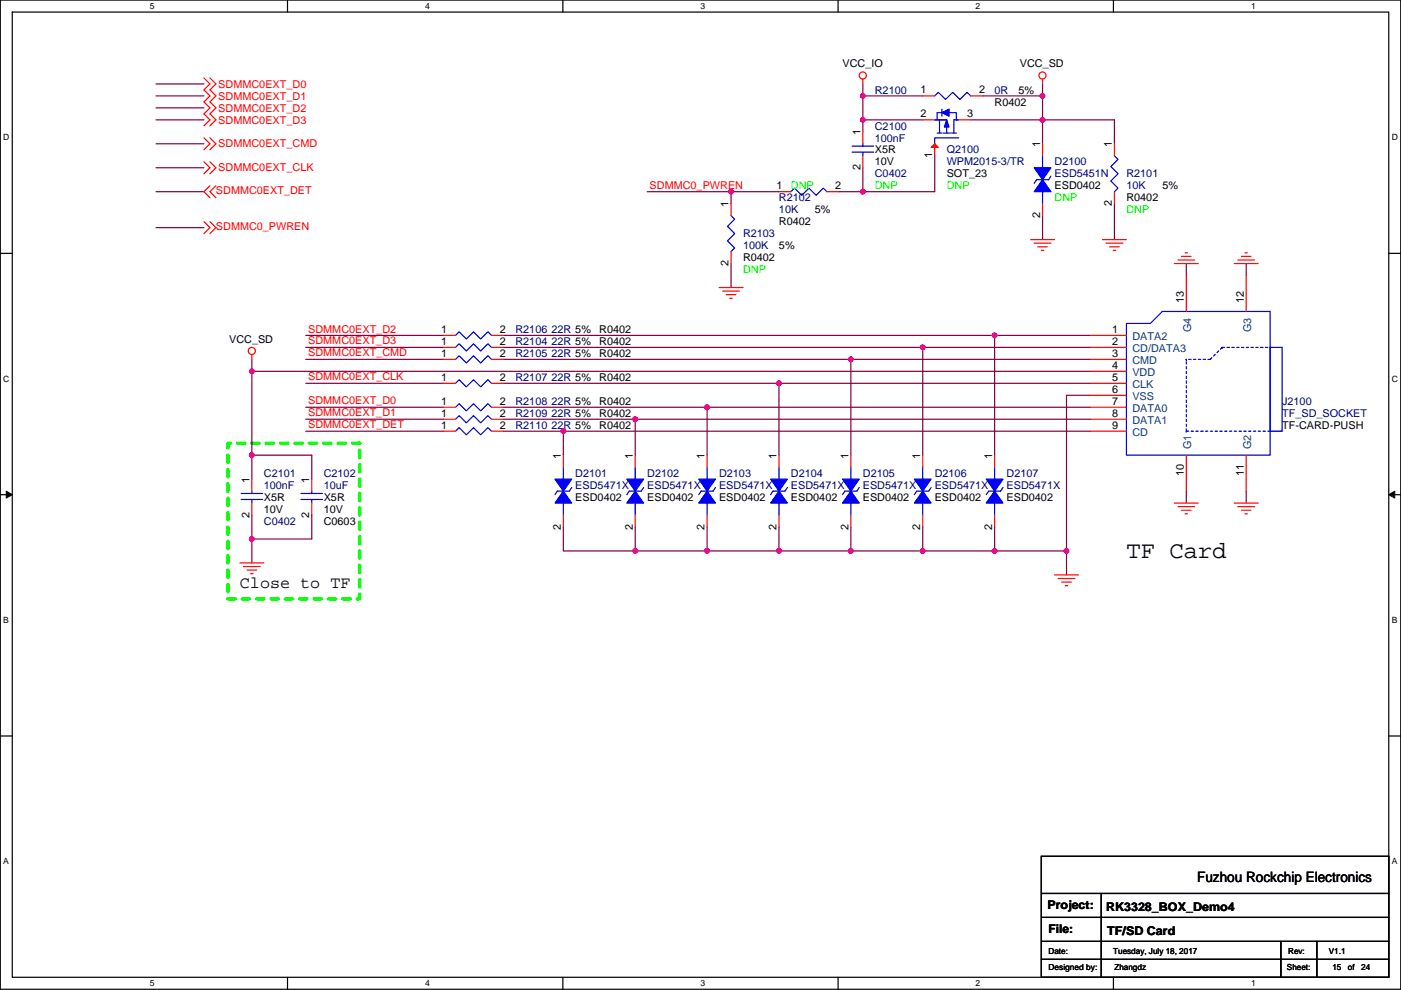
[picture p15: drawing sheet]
<svg xmlns="http://www.w3.org/2000/svg" width="297mm" height="210mm" viewBox="0 0 297 210" stroke-linecap="round" stroke-linejoin="round" font-family="sans-serif">
<defs><g id="words">
<text font-size="5.1" x="238.8" y="118.4">TF Card</text>
<text font-size="3.6" x="50.9" y="124.8">Close to TF</text>
<text font-size="3" x="253.8" y="187.2">Fuzhou Rockchip Electronics</text>
<g font-size="2.5">
<text x="222.1" y="192.9">Project:</text>
<text x="222.3" y="198">File:</text>
<text x="234.5" y="193.1">RK3328_BOX_Demo4</text>
<text x="234.8" y="198.2">TF/SD Card</text>
</g>
<g font-size="2.3">
<text x="178.6" y="14.3">VCC_IO</text>
<text x="216.2" y="14.3">VCC_SD</text>
<text x="195.1" y="19.8">1</text>
<text x="207.6" y="19.8">2</text>
<text x="210.9" y="22.4">R0402</text>
<text x="216" y="19.9">5%</text>
<text x="182.4" y="28.7" transform="rotate(-90 182.4 28.7)">1</text>
<text x="195.1" y="24.9">2</text>
<text x="205" y="24.9">3</text>
<text x="185.5" y="32.6">X5R</text>
<text x="185.5" y="35.1">10V</text>
<text x="197.7" y="33.6" transform="rotate(-90 197.7 33.6)">1</text>
<text x="220.5" y="31.3" transform="rotate(-90 220.5 31.3)">1</text>
<text x="235.8" y="31.3" transform="rotate(-90 235.8 31.3)">1</text>
<text x="164.7" y="40.1">1</text>
<text x="177.1" y="40.1">2</text>
<text x="182.4" y="36.1" transform="rotate(-90 182.4 36.1)">2</text>
<text x="200.7" y="37.6">SOT_23</text>
<text x="223.6" y="40.2">ESD0402</text>
<text x="246.4" y="40.2">5%</text>
<text x="154.5" y="44" transform="rotate(-90 154.5 44)">1</text>
<text x="165.2" y="47.8">R0402</text>
<text x="172.8" y="45.3">5%</text>
<text x="220.5" y="46.3" transform="rotate(-90 220.5 46.3)">2</text>
<text x="235.8" y="43.7" transform="rotate(-90 235.8 43.7)">2</text>
<text x="238.8" y="42.7">R0402</text>
<text x="165.2" y="52.9">5%</text>
<text x="154.5" y="56.4" transform="rotate(-90 154.5 56.4)">2</text>
<text x="157.5" y="55.4">R0402</text>
<text x="251" y="64.3" transform="rotate(-90 251 64.3)">13</text>
<text x="263.7" y="64.3" transform="rotate(-90 263.7 64.3)">12</text>
<text x="93.5" y="70.6">1</text>
<text x="106" y="70.6">2</text>
<text x="127.1" y="70.7">R0402</text>
<text x="235.8" y="70.6">1</text>
<text x="48.6" y="72.7">VCC_SD</text>
<text x="93.5" y="73.2">1</text>
<text x="93.5" y="75.7">1</text>
<text x="106" y="73.2">2</text>
<text x="106" y="75.7">2</text>
<text x="127.1" y="73.2">R0402</text>
<text x="127.1" y="75.7">R0402</text>
<text x="235.8" y="73.2">2</text>
<text x="235.8" y="75.7">3</text>
<text x="93.5" y="80.8">1</text>
<text x="106" y="80.8">2</text>
<text x="127.1" y="80.8">R0402</text>
<text x="235.8" y="78.2">4</text>
<text x="235.8" y="80.8">5</text>
<text x="235.8" y="83.3">6</text>
<text x="93.5" y="85.9">1</text>
<text x="93.5" y="88.4">1</text>
<text x="106" y="85.9">2</text>
<text x="106" y="88.4">2</text>
<text x="127.1" y="85.9">R0402</text>
<text x="127.1" y="88.4">R0402</text>
<text x="235.8" y="85.9">7</text>
<text x="235.8" y="88.4">8</text>
<text x="93.5" y="90.9">1</text>
<text x="106" y="90.9">2</text>
<text x="127.1" y="91">R0402</text>
<text x="235.8" y="90.9">9</text>
<text x="271.8" y="91">TF-CARD-PUSH</text>
<text x="118.9" y="97.3" transform="rotate(-90 118.9 97.3)">1</text>
<text x="134.2" y="97.3" transform="rotate(-90 134.2 97.3)">1</text>
<text x="149.4" y="97.3" transform="rotate(-90 149.4 97.3)">1</text>
<text x="164.6" y="97.3" transform="rotate(-90 164.6 97.3)">1</text>
<text x="179.9" y="97.3" transform="rotate(-90 179.9 97.3)">1</text>
<text x="195.1" y="97.3" transform="rotate(-90 195.1 97.3)">1</text>
<text x="210.4" y="97.3" transform="rotate(-90 210.4 97.3)">1</text>
<text x="251" y="100.9" transform="rotate(-90 251 100.9)">10</text>
<text x="263.7" y="100.9" transform="rotate(-90 263.7 100.9)">11</text>
<text x="52.9" y="102.4" transform="rotate(-90 52.9 102.4)">1</text>
<text x="55.9" y="106.2">X5R</text>
<text x="65.6" y="102.4" transform="rotate(-90 65.6 102.4)">1</text>
<text x="68.6" y="106.2">X5R</text>
<text x="122" y="106.2">ESD0402</text>
<text x="137.2" y="106.2">ESD0402</text>
<text x="152.5" y="106.2">ESD0402</text>
<text x="167.7" y="106.2">ESD0402</text>
<text x="182.9" y="106.2">ESD0402</text>
<text x="198.2" y="106.2">ESD0402</text>
<text x="213.4" y="106.2">ESD0402</text>
<text x="52.9" y="109.8" transform="rotate(-90 52.9 109.8)">2</text>
<text x="55.9" y="108.8">10V</text>
<text x="65.6" y="109.8" transform="rotate(-90 65.6 109.8)">2</text>
<text x="68.6" y="111.3">C0603</text>
<text x="68.6" y="108.8">10V</text>
<text x="118.9" y="112.3" transform="rotate(-90 118.9 112.3)">2</text>
<text x="134.2" y="112.3" transform="rotate(-90 134.2 112.3)">2</text>
<text x="149.4" y="112.3" transform="rotate(-90 149.4 112.3)">2</text>
<text x="164.6" y="112.3" transform="rotate(-90 164.6 112.3)">2</text>
<text x="179.9" y="112.3" transform="rotate(-90 179.9 112.3)">2</text>
<text x="195.1" y="112.3" transform="rotate(-90 195.1 112.3)">2</text>
<text x="210.4" y="112.3" transform="rotate(-90 210.4 112.3)">2</text>
</g>
<g font-size="2.3" fill="#f00">
<text x="46.3" y="18.6">SDMMC0EXT_D0</text>
<text x="46.3" y="21.1">SDMMC0EXT_D1</text>
<text x="46.3" y="23.7">SDMMC0EXT_D2</text>
<text x="46.3" y="26.2">SDMMC0EXT_D3</text>
<text x="46.3" y="31.3">SDMMC0EXT_CMD</text>
<text x="45.8" y="41.2">SDMMC0EXT_DET</text>
<text x="46.3" y="36.4">SDMMC0EXT_CLK</text>
<text x="137.7" y="40">SDMMC0_PWREN</text>
<text x="45.8" y="48.8">SDMMC0_PWREN</text>
<text x="65.3" y="70.5">SDMMC0EXT_D2</text>
<text x="65.3" y="73.1">SDMMC0EXT_D3</text>
<text x="65.3" y="75.6">SDMMC0EXT_CMD</text>
<text x="65.3" y="80.7">SDMMC0EXT_CLK</text>
<text x="65.3" y="85.8">SDMMC0EXT_D0</text>
<text x="65.3" y="88.3">SDMMC0EXT_D1</text>
<text x="65.3" y="90.8">SDMMC0EXT_DET</text>
</g>
<g font-size="2.3" fill="#000080">
<text x="185.5" y="19.9">R2100</text>
<text x="210.9" y="19.9">0R</text>
<text x="185.5" y="27.5">C2100</text>
<text x="185.5" y="30">100nF</text>
<text x="200.7" y="32.6">Q2100</text>
<text x="200.7" y="35.1">WPM2015-3/TR</text>
<text x="223.6" y="35.1">D2100</text>
<text x="185.5" y="37.6">C0402</text>
<text x="223.6" y="37.6">ESD5451N</text>
<text x="238.8" y="37.6">R2101</text>
<text x="238.8" y="40.2">10K</text>
<text x="165.2" y="42.7">R2102</text>
<text x="165.2" y="45.3">10K</text>
<text x="157.5" y="50.3">R2103</text>
<text x="157.5" y="52.9">100K</text>
<text x="109.3" y="70.7">R2106 22R 5%</text>
<text x="109.3" y="73.2">R2104 22R 5%</text>
<text x="109.3" y="75.7">R2105 22R 5%</text>
<text x="109.3" y="80.8">R2107 22R 5%</text>
<text x="109.3" y="85.9">R2108 22R 5%</text>
<text x="109.3" y="88.4">R2109 22R 5%</text>
<text x="271.8" y="85.9">J2100</text>
<text x="271.8" y="88.4">TF_SD_SOCKET</text>
<text x="109.3" y="91">R2110 22R 5%</text>
<text x="55.9" y="101.1">C2101</text>
<text x="68.6" y="101.1">C2102</text>
<text x="122" y="101.1">D2101</text>
<text x="137.2" y="101.1">D2102</text>
<text x="152.5" y="101.1">D2103</text>
<text x="167.7" y="101.1">D2104</text>
<text x="182.9" y="101.1">D2105</text>
<text x="198.2" y="101.1">D2106</text>
<text x="213.4" y="101.1">D2107</text>
<text x="55.9" y="103.7">100nF</text>
<text x="68.6" y="103.7">10uF</text>
<text x="122" y="103.7">ESD5471X</text>
<text x="137.2" y="103.7">ESD5471X</text>
<text x="152.5" y="103.7">ESD5471X</text>
<text x="167.7" y="103.7">ESD5471X</text>
<text x="182.9" y="103.7">ESD5471X</text>
<text x="198.2" y="103.7">ESD5471X</text>
<text x="213.4" y="103.7">ESD5471X</text>
<text x="55.9" y="111.3">C0402</text>
</g>
<g font-size="2.3" fill="#0f0">
<text x="167.7" y="40.2">DNP</text>
<text x="185.5" y="40.2">DNP</text>
<text x="200.7" y="40.2">DNP</text>
<text x="223.6" y="42.7">DNP</text>
<text x="238.8" y="45.3">DNP</text>
<text x="157.5" y="58">DNP</text>
</g>
<g font-size="2.3" fill="#004080">
<text x="252.6" y="70.4" transform="rotate(-90 252.6 70.4)">G4</text>
<text x="265.3" y="70.4" transform="rotate(-90 265.3 70.4)">G3</text>
<text x="240.1" y="74.7">CD/DATA3</text>
<text x="240.1" y="77.3">CMD</text>
<text x="240.1" y="72.2">DATA2</text>
<text x="240.1" y="79.8">VDD</text>
<text x="240.1" y="82.3">CLK</text>
<text x="240.1" y="84.9">VSS</text>
<text x="240.1" y="87.4">DATA0</text>
<text x="240.1" y="90">DATA1</text>
<text x="240.1" y="92.5">CD</text>
<text x="252.6" y="95.3" transform="rotate(-90 252.6 95.3)">G1</text>
<text x="265.3" y="95.3" transform="rotate(-90 265.3 95.3)">G2</text>
</g>
<g font-size="1.8">
<text x="31.8" y="1.9">5</text>
<text x="90.1" y="1.9">4</text>
<text x="148.5" y="1.9">3</text>
<text x="206.9" y="1.9">2</text>
<text x="265.2" y="1.9">1</text>
<text x=".7" y="29.8">D</text>
<text x="295.1" y="29.8">D</text>
<text x=".7" y="81">C</text>
<text x="295.1" y="81">C</text>
<text x=".7" y="132.1">B</text>
<text x="295.1" y="132.1">B</text>
<text x=".7" y="183.3">A</text>
<text x="295.1" y="183.3">A</text>
<text x="222.3" y="202.3">Date:</text>
<text x="236" y="202.3">Tuesday, July 18, 2017</text>
<text x="273.1" y="202.3">Rev:</text>
<text x="281.7" y="202.3">V1.1</text>
<text x="31.8" y="209.2">5</text>
<text x="90.1" y="209.2">4</text>
<text x="148.5" y="209.2">3</text>
<text x="206.9" y="209.2">2</text>
<text x="222.3" y="205.8">Designed by:</text>
<text x="236.3" y="205.8">Zhangdz</text>
<text x="265.2" y="209.2">1</text>
<text x="272.9" y="205.8">Sheet:</text>
<text x="282.5" y="205.8">15</text>
<text x="285.8" y="205.8">of</text>
<text x="288.6" y="205.8">24</text>
</g>
</g></defs>
<path d="M.1 0h296.9v209.8h-296.9zM2.6 2.6h291.8v204.7h-291.8z" fill="none" stroke="#000" stroke-width=".25"/>
<g fill="#fff">
<path d="M31.8 .3h1v2h-1z"/>
<path d="M31.8 207.5h1v2.1h-1z"/>
</g>
<path d="M61 0v2.6M61 207.3v2.5" fill="none" stroke="#000" stroke-width=".25"/>
<g fill="#fff">
<path d="M90.1 .3h1v2h-1z"/>
<path d="M90.1 207.5h1v2.1h-1z"/>
</g>
<path d="M119.3 0v2.6M119.3 207.3v2.5" fill="none" stroke="#000" stroke-width=".25"/>
<g fill="#fff">
<path d="M148.5 .3h1v2h-1z"/>
<path d="M148.5 207.5h1v2.1h-1z"/>
</g>
<path d="M177.7 0v2.6M177.7 207.3v2.5" fill="none" stroke="#000" stroke-width=".25"/>
<g fill="#fff">
<path d="M206.9 .3h1v2h-1z"/>
<path d="M206.9 207.5h1v2.1h-1z"/>
</g>
<path d="M236.1 0v2.6M236.1 207.3v2.5" fill="none" stroke="#000" stroke-width=".25"/>
<g fill="#fff">
<path d="M265.2 .3h1v2h-1z"/>
<path d="M265.2 207.5h1v2.1h-1z"/>
<path d="M.7 28.2h1.3v2h-1.3z"/>
<path d="M295.1 28.2h1.3v2h-1.3z"/>
<path d="M.7 79.3h1.3v2.1h-1.3z"/>
<path d="M295.1 79.3h1.3v2.1h-1.3z"/>
</g>
<path d="M.1 53.7h2.5M294.4 53.7h2.6" fill="none" stroke="#000" stroke-width=".25"/>
<g fill="#fff">
<path d="M.7 130.5h1.2v2h-1.2z"/>
<path d="M295.1 130.5h1.2v2h-1.2z"/>
</g>
<path d="M.1 104.9h2.5M294.4 104.9h2.6" fill="none" stroke="#000" stroke-width=".25"/>
<path d="M1.3 104.2l1.3 .7-1.3 .7zM294.4 104.9l1.3-.7v1.4z" fill="#000" stroke="#000" stroke-width=".21"/>
<g fill="#fff">
<path d="M.7 181.7h1.2v2h-1.2z"/>
<path d="M295.1 181.7h1.2v2h-1.2z"/>
</g>
<path d="M.1 156.1h2.5M294.4 156.1h2.6M220.8 181.6h73.6v25.7h-73.6zM220.8 189.5h73.6M220.8 194.6h73.6M220.8 199.7h73.6M233.5 189.5v17.8M271.6 199.7v7.6M279.2 199.7v7.6M220.8 203.5h73.6" fill="none" stroke="#000" stroke-width=".25"/>
<path d="M48.3 94h28v33h-28z" fill="none" stroke="#0f0" stroke-width=".76" stroke-dasharray="1.5 1.5"/>
<g fill="none" stroke="#800040" stroke-width=".25">
<path d="M33.1 17.8h10.1M182.9 17.8v2.5M221 17.8v2.5M33.1 30.5h10.1M33.1 22.9h10.1M33.1 35.6h10.1M33.1 20.3h10.1M33.1 25.4h10.1M182.9 35.6v5.1M182.9 25.4v2.6M182.9 20.3v5.1M182.9 25.4h12.7"/>
<path d="M182.9 20.3h12.7M198.2 33v7.7h-15.3M205.8 25.4h15.2M208.3 20.3h12.7v5.1M221 25.4v5.1M221 25.4h15.3v5.1M33.1 48.3h10.1M33.1 40.7h10.1M137.2 40.7h17.8M155 55.9v5.1M155 40.7h10.2M155 40.7v2.5"/>
<path d="M177.9 40.7h5M221 45.7v5.1M236.3 43.2v7.6M251.5 55.9v2.5M264.2 55.9v2.5M53.4 76.2v2.6M53.4 78.8h177.8M53.4 78.8v17.7M64.8 73.7h29.2M64.8 71.1h29.2M64.8 76.2h29.2M106.7 76.2h73.7"/>
<path d="M106.7 73.7h88.9M106.7 71.1h104.2M180.4 76.2v20.3M180.4 76.2h50.8M195.6 73.7h35.6M195.6 73.7v22.8M210.9 71.1h20.3M210.9 71.1v25.4M53.4 96.5h12.7v5.1M53.4 96.5v5.1M64.8 91.5h29.2M64.8 86.4h29.2"/>
<path d="M64.8 81.3h29.2M64.8 88.9h29.2M106.7 91.5h12.7M106.7 81.3h58.5M106.7 88.9h28M106.7 86.4h43.2v10.1M119.4 91.5h111.8M119.4 91.5v5M134.7 88.9h96.5M134.7 88.9v7.6M149.9 86.4h81.3M165.2 81.3h66"/>
<path d="M165.2 81.3v15.2M231.2 83.8h-5.1v33.1M53.4 114.3v5.1M53.4 109.2v5.1M66.1 109.2v5.1h-12.7M119.4 111.8v5.1h15.3M134.7 111.8v5.1M134.7 116.9h15.2M149.9 111.8v5.1M149.9 116.9h15.3M165.2 116.9h15.2M165.2 111.8v5.1"/>
<path d="M180.4 111.8v5.1M180.4 116.9h15.2M195.6 111.8v5.1M195.6 116.9h15.3M210.9 111.8v5.1M210.9 116.9h15.2M226.1 116.9v5M251.5 104.2v2.5M264.2 104.2v2.5"/>
</g>
<g fill="#f0f" stroke="#f0f" stroke-width=".25">
<circle cx="182.9" cy="40.6" r=".5"/>
<circle cx="182.9" cy="25.4" r=".5"/>
<circle cx="221" cy="20.3" r=".5"/>
<circle cx="155" cy="40.6" r=".5"/>
<circle cx="226.1" cy="116.8" r=".5"/>
<circle cx="149.9" cy="86.4" r=".5"/>
<circle cx="53.4" cy="114.3" r=".5"/>
<circle cx="119.4" cy="91.4" r=".5"/>
<circle cx="210.9" cy="71.1" r=".5"/>
<circle cx="210.9" cy="116.8" r=".5"/>
<circle cx="53.4" cy="78.7" r=".5"/>
<circle cx="53.4" cy="96.5" r=".5"/>
<circle cx="195.6" cy="73.7" r=".5"/>
<circle cx="195.6" cy="116.8" r=".5"/>
<circle cx="180.4" cy="116.8" r=".5"/>
<circle cx="165.1" cy="116.8" r=".5"/>
<circle cx="149.9" cy="116.8" r=".5"/>
<circle cx="180.4" cy="76.2" r=".5"/>
<circle cx="134.7" cy="88.9" r=".5"/>
<circle cx="165.1" cy="81.3" r=".5"/>
<circle cx="134.7" cy="116.8" r=".5"/>
<circle cx="221" cy="25.4" r=".5"/>
<circle cx="182.9" cy="20.3" r=".5"/>
</g>
<g fill="none" stroke="#f00" stroke-width=".25">
<path d="M43.2 16.5l1.3 1.3-1.3 1.3 1.3 1.2-1.3 1.3 1.3 1.3-1.3 1.3 1.3 1.2-1.3 1.3M44.5 16.5l1.3 1.3-1.3 1.3 1.3 1.2-1.3 1.3 1.3 1.3-1.3 1.3 1.3 1.2-1.3 1.3M182.9 16.8v1M221 16.8v1M43.2 29.2l1.3 1.3-1.3 1.3M43.2 34.3l1.3 1.3-1.3 1.3M44.5 29.2l1.3 1.3-1.3 1.3M44.5 34.3l1.3 1.3-1.3 1.3M44.5 39.4l-1.3 1.3 1.3 1.2M45.8 39.4l-1.3 1.3 1.3 1.2M182.9 28v2.5M182.9 33v2.6"/>
<path d="M195.6 20.3h2.6M195.6 25.4h2.6M198.2 30.5v2.5M203.3 25.4h2.5M205.8 20.3h2.5M221 30.5v2.5M236.3 30.5v2.5M43.2 47l1.3 1.3-1.3 1.3M44.5 47l1.3 1.3-1.3 1.3M155 43.2v2.5M155 53.4v2.5M165.2 40.7h2.5"/>
<path d="M175.3 40.7h2.6M218.5 50.8h5.1M219.3 51.6h3.5M220 52.3h2.1M220.8 53.1h.5M221 43.2v2.5M233.7 50.8h5.1M234.5 51.6h3.6M235.3 52.3h2M236 53.1h.5M236.3 40.7v2.5M249 55.9h5.1"/>
<path d="M249.7 55.1h3.6M250.5 54.4h2M251.3 53.6h.5M251.5 58.4v7.7M261.7 55.9h5.1M262.4 55.1h3.6M263.2 54.4h2M264 53.6h.5M264.2 58.4v7.7M53.4 75.2v1M94 71.1h2.6M94 73.7h2.6"/>
<path d="M94 76.2h2.6M104.2 71.1h2.5M104.2 73.7h2.5M104.2 76.2h2.5M152.5 61h5M153.2 61.7h3.6M154 62.5h2M154.7 63.3h.6M231.2 73.7h7.6M231.2 76.2h7.6M231.2 78.8h7.6M231.2 71.1h7.6"/>
<path d="M94 86.4h2.6M94 88.9h2.6M94 91.5h2.6M94 81.3h2.6M104.2 86.4h2.5M104.2 88.9h2.5M104.2 91.5h2.5M104.2 81.3h2.5M119.4 96.5v2.6M134.7 96.5v2.6M149.9 96.5v2.6M165.2 96.5v2.6"/>
<path d="M180.4 96.5v2.6M195.6 96.5v2.6M210.9 96.5v2.6M231.2 81.3h7.6M231.2 83.8h7.6M231.2 86.4h7.6M231.2 88.9h7.6M231.2 91.5h7.6M251.5 96.5v7.7M264.2 96.5v7.7M50.9 119.4h5M53.4 101.6v2.6"/>
<path d="M53.4 106.7v2.5M66.1 101.6v2.6M66.1 106.7v2.5M119.4 109.2v2.6M134.7 109.2v2.6M149.9 109.2v2.6M165.2 109.2v2.6M180.4 109.2v2.6M195.6 109.2v2.6M210.9 109.2v2.6M249 106.7h5.1M249.7 107.5h3.6"/>
<path d="M250.5 108.2h2M251.3 109h.5M261.7 106.7h5.1M262.4 107.5h3.6M263.2 108.2h2M264 109h.5M51.6 120.2h3.6M52.4 120.9h2M53.1 121.7h.6M223.6 121.9h5.1M224.3 122.7h3.6M225.1 123.5h2"/>
<path d="M225.9 124.2h.5"/>
<circle cx="182.9" cy="16" r=".76"/>
<circle cx="221" cy="16" r=".76"/>
<circle cx="53.4" cy="74.4" r=".76"/>
</g>
<g fill="none" stroke="#00f" stroke-width=".25">
<path d="M180.7 32.3h4.5M180.7 31h4.5M182.9 30.5v.5M182.9 32.3v.7M198.2 20.3l.7-.7 1.6 1.5 1.5-1.5 1.5 1.5 1.5-1.5 .8 .7M198.7 28.2h1M199.2 25.4v2.8M199.7 23.9h-1v1.5M199.7 23.1v1.6M200 28.2h1.5M200.7 25.4h-2.5h2.5v1M200.7 26.7v1.5"/>
<path d="M201.2 23.9h1.6v1.5M201.7 28.2h1.1M202.8 25.4h-.6v2.8M202.8 25.4h.2M202.8 25.4h.5M203.3 29.2h-5.1v1.3M221 33v2.6M222.8 37.4l-.5 .7h-2.5l-.5 .8M236.3 33l.7 .8-1.5 1.5 1.5 1.6-1.5 1.5 1.5 1.5-.7 .8M155 45.7l.8 .8-1.6 1.5 1.6 1.6-1.6 1.5 1.6 1.5-.8 .8M167.7 40.7l.8-.8 1.5 1.5 1.5-1.5 1.5 1.5 1.6-1.5 .7 .8M221 40.7v2.5"/>
<path d="M96.6 71.1l.7-.7 1.6 1.5 1.5-1.5 1.5 1.5 1.5-1.5 .8 .7M96.6 73.7l.7-.8 1.6 1.5 1.5-1.5 1.5 1.5 1.5-1.5 .8 .8M96.6 76.2l.7-.7 1.6 1.5 1.5-1.5 1.5 1.5 1.5-1.5 .8 .7M238.8 68.6h5.1l2.5-2.5h22.9v30.4h-30.5zM269.3 73.7h2.5v17.8h-2.5zM96.6 86.4l.7-.8 1.6 1.5 1.5-1.5 1.5 1.5 1.5-1.5 .8 .8M96.6 88.9l.7-.7 1.6 1.5 1.5-1.5 1.5 1.5 1.5-1.5 .8 .7M96.6 91.5l.7-.8 1.6 1.5 1.5-1.5 1.5 1.5 1.5-1.5 .8 .8M96.6 81.3l.7-.8 1.6 1.6 1.5-1.6 1.5 1.6 1.5-1.6 .8 .8M119.4 99.1v2.5M134.7 99.1v2.5M149.9 99.1v2.5"/>
<path d="M165.2 99.1v2.5M180.4 99.1v2.5M195.6 99.1v2.5M210.9 99.1v2.5M51.1 105.9h4.6M51.1 104.7h4.6M53.4 104.2v.5M53.4 105.9v.8M63.8 105.9h4.6M63.8 104.7h4.6M66.1 104.2v.5M66.1 105.9v.8"/>
<path d="M119.4 106.7v2.5M121.2 103.4l-.5 .8h-2.5l-.5 .7M134.7 106.7v2.5M136.5 103.4l-.5 .8h-2.6l-.5 .7M149.9 106.7v2.5M151.7 103.4l-.5 .8h-2.5l-.6 .7M165.2 106.7v2.5M166.9 103.4l-.5 .8h-2.5l-.5 .7M180.4 106.7v2.5M182.2 103.4l-.5 .8h-2.6l-.5 .7M195.6 106.7v2.5M197.4 103.4l-.5 .8h-2.5l-.5 .7"/>
<path d="M210.9 106.7v2.5M212.7 103.4l-.6 .8h-2.5l-.5 .7"/>
</g>
<g fill="#00f" stroke="#00f" stroke-width=".25">
<path d="M148.1 101.6h3.6l-1.8 2.6z" fill-rule="evenodd"/>
<path d="M149.9 104.2l1.8 2.5h-3.6z" fill-rule="evenodd"/>
<path d="M117.7 101.6h3.5l-1.8 2.6z" fill-rule="evenodd"/>
<path d="M119.4 104.2l1.8 2.5h-3.5z" fill-rule="evenodd"/>
<path d="M163.4 101.6h3.5l-1.7 2.6z" fill-rule="evenodd"/>
<path d="M165.2 104.2l1.7 2.5h-3.5z" fill-rule="evenodd"/>
<path d="M178.6 101.6h3.6l-1.8 2.6z" fill-rule="evenodd"/>
<path d="M180.4 104.2l1.8 2.5h-3.6z" fill-rule="evenodd"/>
<path d="M193.9 101.6h3.5l-1.8 2.6z" fill-rule="evenodd"/>
<path d="M195.6 104.2l1.8 2.5h-3.5z" fill-rule="evenodd"/>
<path d="M209.1 101.6h3.6l-1.8 2.6z" fill-rule="evenodd"/>
<path d="M210.9 104.2l1.8 2.5h-3.6z" fill-rule="evenodd"/>
<path d="M219.3 35.6h3.5l-1.8 2.5z" fill-rule="evenodd"/>
<path d="M221 38.1l1.8 2.6h-3.5z" fill-rule="evenodd"/>
<path d="M200.7 25.4l.5 1.5h-1z" fill-rule="evenodd"/>
<path d="M199.7 23.9l1.5-.8v1.6z" fill-rule="evenodd"/>
<path d="M132.9 101.6h3.6l-1.8 2.6z" fill-rule="evenodd"/>
<path d="M134.7 104.2l1.8 2.5h-3.6z" fill-rule="evenodd"/>
</g>
<path d="M251.5 76.2h.1M256.6 76.2l2.5-2.5M256.6 76.2h-5.1M259.1 73.7h.1M259.1 73.7h10.2M269.3 73.7h.1M251.5 91.5h.1M251.5 91.5v-15.3M269.3 91.5h-17.8" fill="none" stroke="#00f" stroke-width=".25" stroke-dasharray=".5 .5"/>
<path d="M197.4 31.3l.8-.8 .7 .8z" fill="#f00" stroke="#f00" stroke-width=".25"/>
<use href="#words"/>
</svg>
